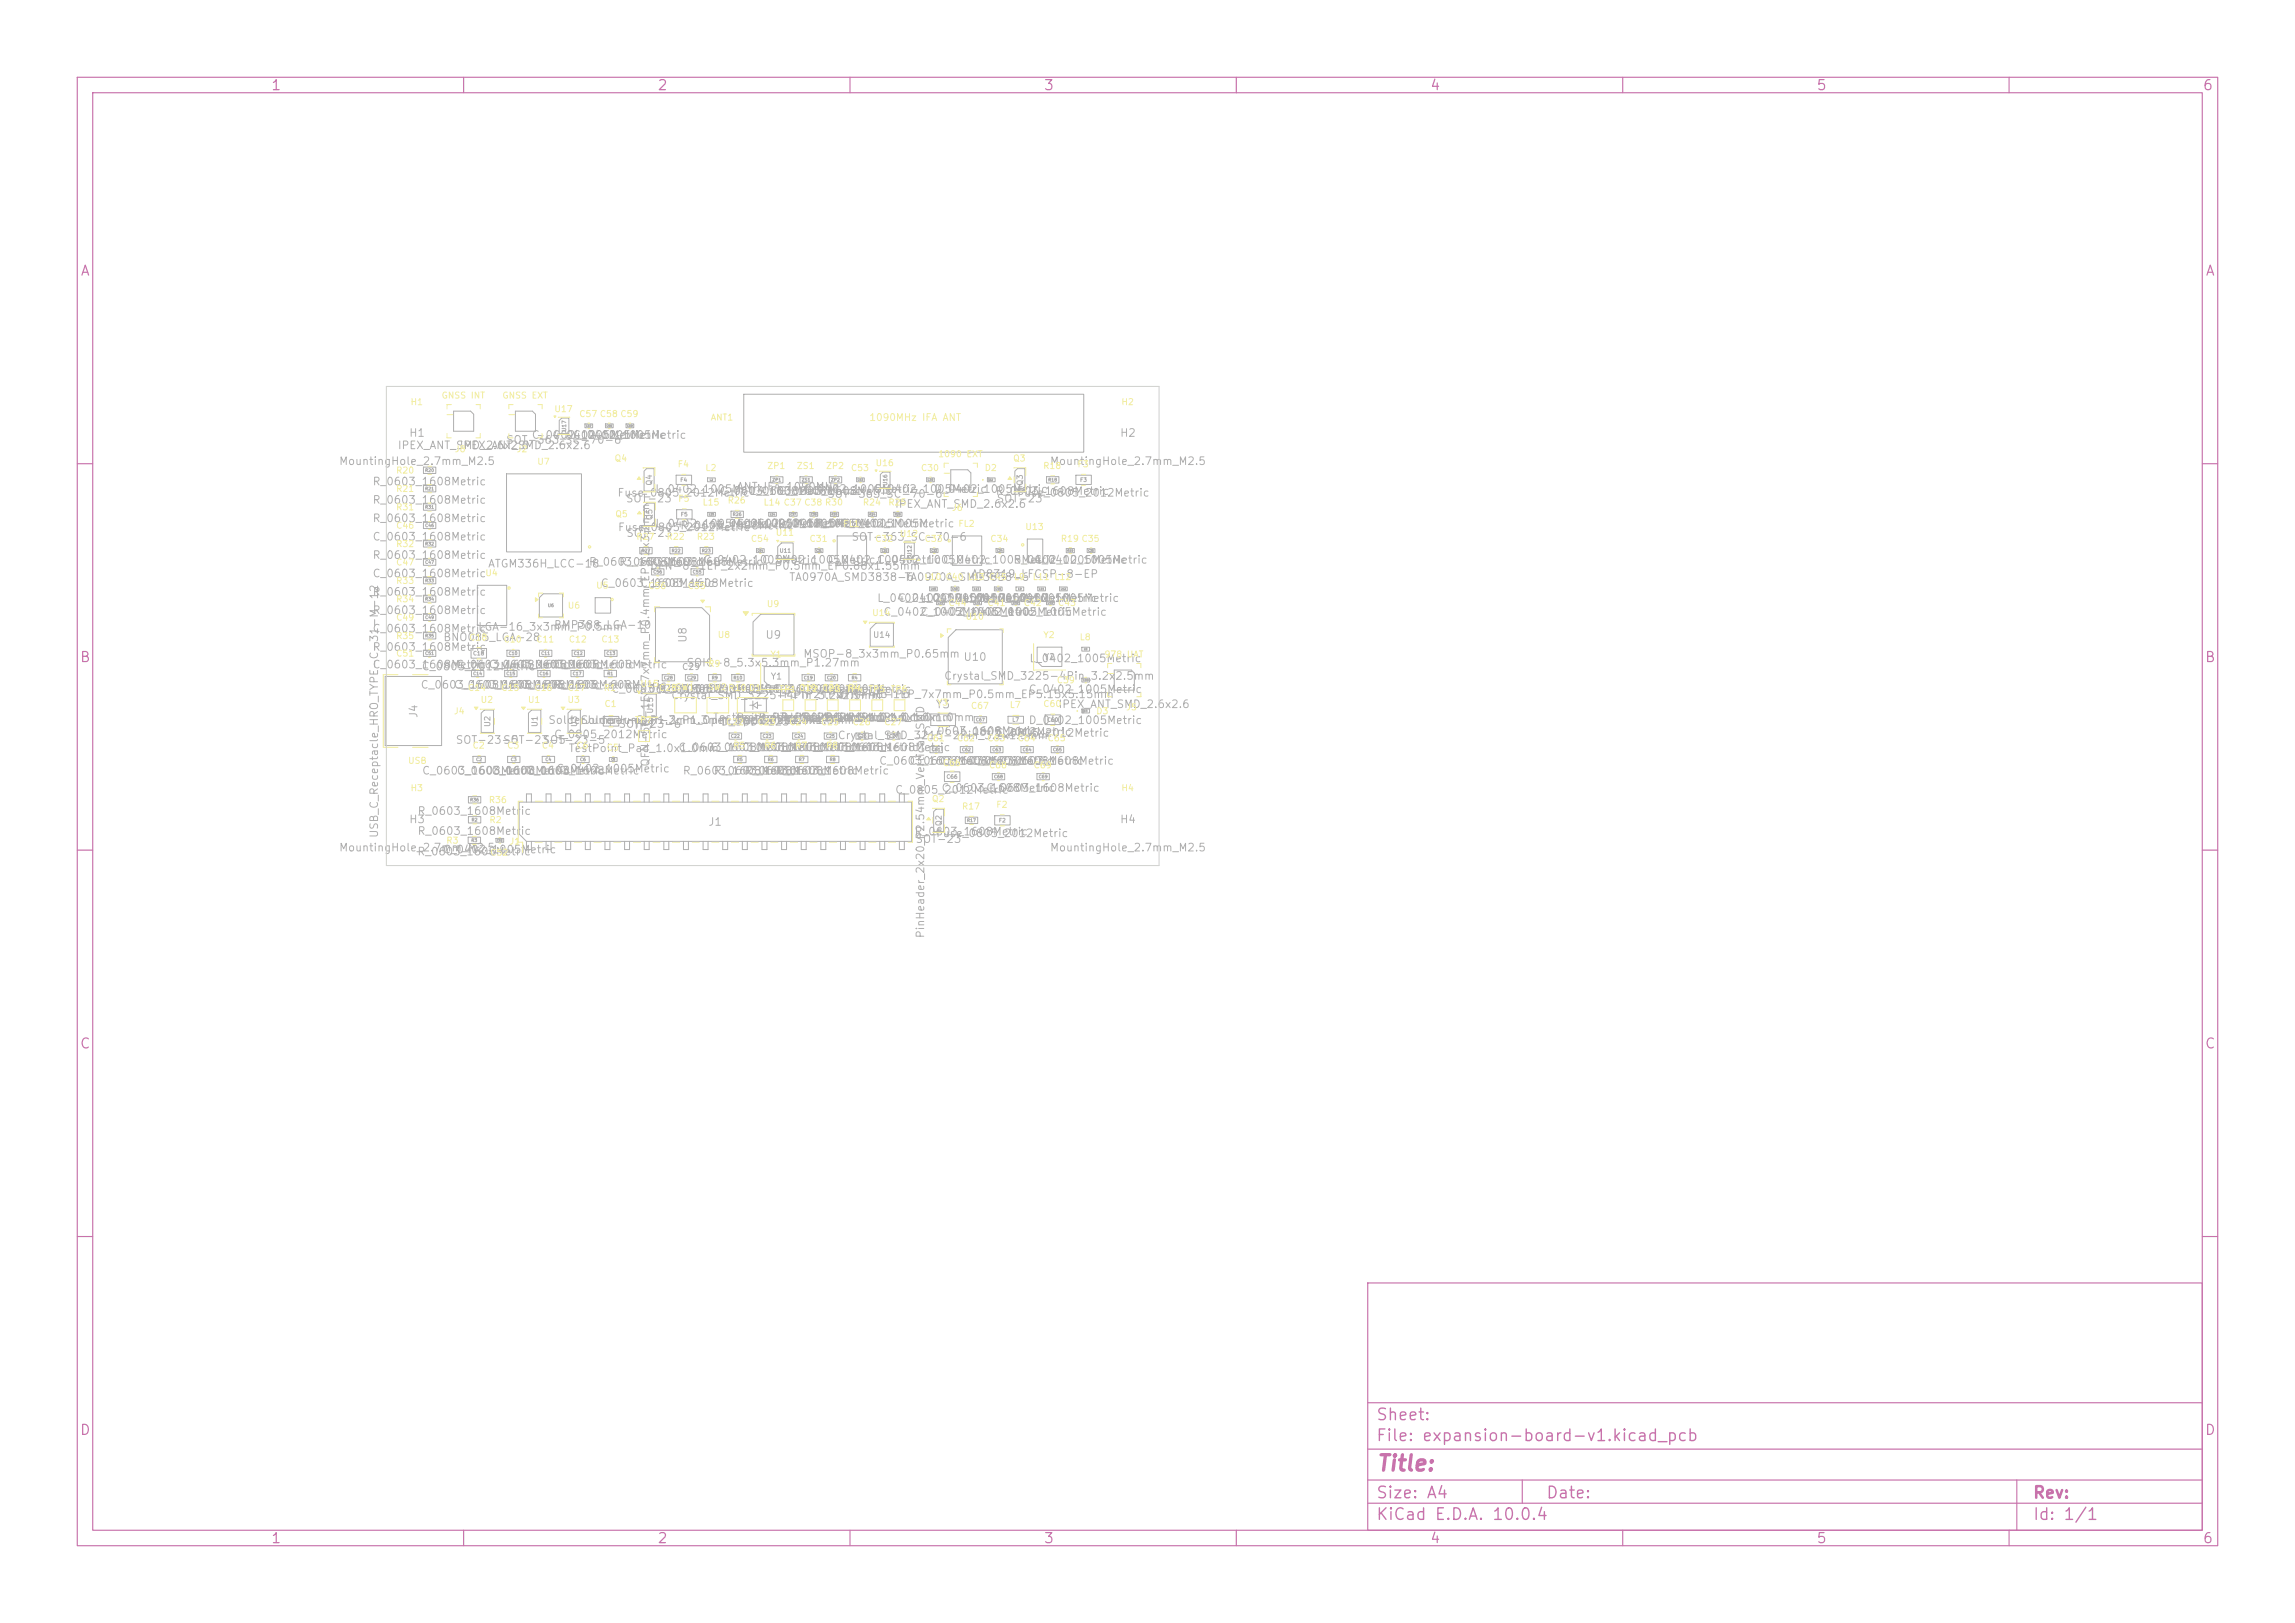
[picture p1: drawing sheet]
<svg xmlns="http://www.w3.org/2000/svg" width="297mm" height="210mm" viewBox="0 0 297 210" stroke-linecap="round" stroke-linejoin="round" font-family="sans-serif">
<defs><g id="words">
<text font-size="2" fill="#c872ab" x="178" y="190.8">Title:</text>
<g font-size="1.5" fill="#c872ab">
<text x="178" y="184.2">Sheet:</text>
<text x="178" y="186.9">File: expansion-board-v1.kicad_pcb</text>
<text x="178" y="197.1">KiCad E.D.A. 10.0.4</text>
<text x="178" y="194.3">Size: A4</text>
<text x="200" y="194.3">Date:</text>
<text x="263" y="194.3">Rev:</text>
<text x="263" y="197.1">Id: 1/1</text>
</g>
<g font-size="1.3" fill="#c872ab">
<text x="35" y="12">1</text>
<text x="85" y="12">2</text>
<text x="135" y="12">3</text>
<text x="185" y="12">4</text>
<text x="235" y="12">5</text>
<text x="285" y="12">6</text>
<text x="10.3" y="36">A</text>
<text x="285.4" y="36">A</text>
<text x="10.3" y="86">B</text>
<text x="285.3" y="86">B</text>
<text x="10.3" y="136">C</text>
<text x="285.3" y="136">C</text>
<text x="10.3" y="186">D</text>
<text x="285.3" y="186">D</text>
<text x="35" y="200">1</text>
<text x="85" y="200">2</text>
<text x="135" y="200">3</text>
<text x="185" y="200">4</text>
<text x="235" y="200">5</text>
<text x="285" y="200">6</text>
</g>
<g font-size="1" fill="#afafaf">
<text x="51.4" y="58.4">IPEX_ANT_SMD_2.6x2.6</text>
<text x="52.9" y="56.8">H1</text>
<text x="59.4" y="58.4">IPEX_ANT_SMD_2.6x2.6</text>
<text x="65.4" y="57.7">SOT-363_SC-70-6</text>
<text x="68.7" y="57">C_0402_1005Metric</text>
<text x="71.4" y="57">C_0402_1005Metric</text>
<text x="74.1" y="57">C_0402_1005Metric</text>
<text x="144.9" y="56.8">H2</text>
<text x="43.8" y="60.4">MountingHole_2.7mm_M2.5</text>
<text x="48.1" y="65.4">R_0603_1608Metric</text>
<text x="48.1" y="63">R_0603_1608Metric</text>
<text x="79.8" y="64.5">Fuse_0805_2012MetricL_0603_1608Metric</text>
<text x="80.9" y="65.3">SOT-23</text>
<text x="84.7" y="64">L_0402_1005Metric</text>
<text x="93.1" y="64.3">C_0603_1608Metric</text>
<text x="95.3" y="63.7">ANT_IFA_1090MHz</text>
<text x="100.7" y="64.3">C_0603_1608Metric</text>
<text x="103.9" y="64">C_0402_1005Metric</text>
<text x="107" y="64.7">SOT-363_SC-70-6</text>
<text x="113" y="64">C_0402_1005Metric</text>
<text x="115.7" y="66">IPEX_ANT_SMD_2.6x2.6</text>
<text x="120.8" y="64">D_0402_1005Metric</text>
<text x="128.8" y="64.3">R_0603_1608Metric</text>
<text x="128.9" y="65.3">SOT-23</text>
<text x="131.6" y="64.5">Fuse_0805_2012Metric</text>
<text x="135.8" y="60.4">MountingHole_2.7mm_M2.5</text>
<text x="48.1" y="70.2">C_0603_1608Metric</text>
<text x="48.1" y="67.8">R_0603_1608Metric</text>
<text x="79.9" y="69">Fuse_0805_2012Metric</text>
<text x="81" y="69.7">SOT-23</text>
<text x="84.7" y="68.5">L_0402_1005Metric</text>
<text x="87.9" y="68.7">R_0603_1608Metric</text>
<text x="92.6" y="68.5">L_0402_1005Metric</text>
<text x="95.2" y="68.5">C_0402_1005Metric</text>
<text x="97.9" y="68.5">C_0402_1005Metric</text>
<text x="100.5" y="68.5">R_0402_1005Metric</text>
<text x="105.4" y="68.5">R_0402_1005Metric</text>
<text x="108.7" y="68.5">R_0402_1005Metric</text>
<text x="110.1" y="70.2">SOT-363_SC-70-6</text>
<text x="48.1" y="72.6">R_0603_1608Metric</text>
<text x="48.1" y="77.3">R_0603_1608Metric</text>
<text x="48.1" y="74.9">C_0603_1608Metric</text>
<text x="63.1" y="73.7">ATGM336H_LCC-18</text>
<text x="76.1" y="73.4">R_0603_1608Metric</text>
<text x="77.7" y="76.2">C_0603_1608Metric</text>
<text x="80" y="73.4">R_0603_1608Metric</text>
<text x="82.8" y="76.2">C_0603_1608Metric</text>
<text x="84" y="73.4">R_0603_1608Metric</text>
<text x="84" y="74">DFN-8-1EP_2x2mm_P0.5mm_EP0.86x1.55mm</text>
<text x="90.9" y="73.2">C_0402_1005Metric</text>
<text x="98.5" y="73.2">C_0402_1005MetricC_0402_1005Metric</text>
<text x="102" y="75.4">TA0970A_SMD3838-6</text>
<text x="107" y="73.2">C_0402_1005MetricC_0402_1005Metric</text>
<text x="116.9" y="75.4">TA0970A_SMD3838-6</text>
<text x="125.6" y="75">AD8319_LFCSP-8-EP</text>
<text x="131.1" y="73.2">R_0402_1005Metric</text>
<text x="133.7" y="73.2">C_0402_1005Metric</text>
<text x="48.1" y="79.7">R_0603_1608Metric</text>
<text x="48.1" y="82.1">C_0603_1608Metric</text>
<text x="57.3" y="83.2">BNO085_LGA-28</text>
<text x="61.8" y="81.9">LGA-16_3x3mm_P0.5mm</text>
<text x="71.6" y="81.6">BMP388_LGA-10</text>
<text x="89.1" y="83.3" transform="rotate(-90 89.1 83.3)">U8</text>
<text x="99" y="82.9">U9</text>
<text x="113.4" y="78.1">L_0402_1005Metric</text>
<text x="114.2" y="79.9">C_0402_1005Metric</text>
<text x="116.1" y="78.1">C_0402_1005Metric</text>
<text x="119" y="78.1">L_0402_1005Metric</text>
<text x="119.1" y="79.9">C_0402_1005Metric</text>
<text x="121.7" y="78.1">C_0402_1005Metric</text>
<text x="124" y="79.9">C_0402_1005Metric</text>
<text x="124.6" y="78.1">L_0402_1005Metric</text>
<text x="127.4" y="78.1">L_0402_1005Metric</text>
<text x="128.5" y="79.9">C_0402_1005Metric</text>
<text x="130.3" y="78.1">L_0402_1005Metric</text>
<text x="48.1" y="86.7">C_0603_1608Metric C_0603_1608Metric</text>
<text x="48.1" y="84.5">R_0603_1608Metric</text>
<text x="54.4" y="89.4">C_0603_1608Metric</text>
<text x="54.5" y="87">C_0805_2012Metric</text>
<text x="58.6" y="89.4">C_0603_1608Metric</text>
<text x="58.9" y="86.7">C_0603_1608Metric</text>
<text x="62.9" y="89.4">C_0603_1608Metric</text>
<text x="67.2" y="89.4">C_0603_1608Metric</text>
<text x="67.4" y="86.7">C_0603_1608Metric</text>
<text x="71.5" y="89.4">R_0603_1608Metric</text>
<text x="71.6" y="86.7">C_0603_1608Metric</text>
<text x="79" y="89.9">C_0603_1608Metric</text>
<text x="82" y="89.9">C_0603_1608MetricD1</text>
<text x="85" y="89.9">R_0603_1608Metric C_0603_1608Metric</text>
<text x="88" y="89.9">R_0603_1608Metric R_0603_1608Metric</text>
<text x="88.8" y="86.5">SOIC-8_5.3x5.3mm_P1.27mm</text>
<text x="97.1" y="89.9">C_0603_1608Metric</text>
<text x="103.9" y="85.3">MSOP-8_3x3mm_P0.65mm</text>
<text x="122.1" y="88.2">Crystal_SMD_3225-4Pin_3.2x2.5mm</text>
<text x="124.6" y="85.8">U10</text>
<text x="133" y="89.9">C_0402_1005Metric</text>
<text x="133.1" y="85.9">L_0402_1005Metric</text>
<text x="54.3" y="93" transform="rotate(-90 54.3 93)">J4</text>
<text x="70.9" y="93.9">SolderJumper-2_P1.3mm_Open_Pad1.0x1.5mm</text>
<text x="71.6" y="95.8">C_0805_2012Metric</text>
<text x="75.1" y="93.9">SolderJumper-2_P1.3mm_Open_Pad1.0x1.5mm</text>
<text x="80" y="94.4">SOT-23-6</text>
<text x="81.9" y="94.6">TP7</text>
<text x="86.8" y="90.7">Crystal_SMD_3225-4Pin_3.2x2.5mm</text>
<text x="92.2" y="93.6">TestPoint_Pad_1.0x1.0mm</text>
<text x="93.2" y="94.1">D_SOD-123</text>
<text x="95.1" y="93.6">TestPoint_Pad_1.0x1.0mm</text>
<text x="97.9" y="93.6">TestPoint_Pad_1.0x1.0mm</text>
<text x="100.5" y="90.6">TP1TP2TP3TP4TP5TP6</text>
<text x="100.8" y="93.6">TestPoint_Pad_1.0x1.0mm</text>
<text x="103.7" y="93.6">TestPoint_Pad_1.0x1.0mm</text>
<text x="106.6" y="93.6">TestPoint_Pad_1.0x1.0mm</text>
<text x="108.1" y="90.6">QFN-48-1EP_7x7mm_P0.5mm_EP5.15x5.15mm</text>
<text x="108.3" y="95.9">Crystal_SMD_3215-2Pin_3.2x1.5mm</text>
<text x="119.4" y="95.3">C_0603_1608Metric</text>
<text x="121" y="91.9">Y3</text>
<text x="124.1" y="95.4">L_0805_2012Metric</text>
<text x="128.8" y="95.6">C_0805_2012Metric</text>
<text x="133" y="93.9">D_0402_1005Metric</text>
<text x="136.9" y="91.9">IPEX_ANT_SMD_2.6x2.6</text>
<text x="54.5" y="100.5">C_0603_1608Metric</text>
<text x="58.9" y="96.5">SOT-23-5</text>
<text x="59" y="100.5">C_0603_1608Metric</text>
<text x="63.5" y="100.5">C_0603_1608Metric</text>
<text x="65" y="96.5">SOT-23-5</text>
<text x="68" y="100.5">C_0603_1608Metric</text>
<text x="70.1" y="96.5">SOT-23-5</text>
<text x="71.9" y="100.2">C_0402_1005Metric</text>
<text x="73.5" y="97.6">TestPoint_Pad_1.0x1.0mm</text>
<text x="84.3" y="99.3" transform="rotate(-90 84.3 99.3)">QFN-56-1EP_7x7mm_P0.4mm_EP3.2x3.2mm</text>
<text x="87.7" y="97.4">C_0603_1608Metric</text>
<text x="88.3" y="100.5">R_0603_1608Metric</text>
<text x="91.8" y="97.4">C_0603_1608Metric</text>
<text x="92.3" y="100.5">R_0603_1608Metric</text>
<text x="95.9" y="97.4">C_0603_1608Metric</text>
<text x="96.3" y="100.5">R_0603_1608Metric</text>
<text x="100.3" y="100.5">R_0603_1608Metric</text>
<text x="104.1" y="97.4">C_0603_1608Metric</text>
<text x="108.2" y="97.4">C_0603_1608Metric</text>
<text x="117.6" y="99.2">C_0603_1608Metric</text>
<text x="121.5" y="99.2">C_0603_1608Metric</text>
<text x="129.4" y="99.2">C_0603_1608Metric</text>
<text x="52.9" y="106.8">H3</text>
<text x="54" y="105.7">R_0603_1608Metric</text>
<text x="91.6" y="107.1">J1</text>
<text x="115.8" y="102.9">C_0805_2012Metric</text>
<text x="121.8" y="102.7">C_0603_1608Metric</text>
<text x="127.5" y="102.7">C_0603_1608Metric</text>
<text x="144.9" y="106.8">H4</text>
<text x="43.8" y="110.4">MountingHole_2.7mm_M2.5</text>
<text x="49.2" y="108.5" transform="rotate(-90 49.2 108.5)">USB_C_Receptacle_HRO_TYPE-C-31-M-12</text>
<text x="53.9" y="110.9">R_0603_1608Metric</text>
<text x="54" y="108.3">R_0603_1608Metric</text>
<text x="57.2" y="110.7">C_0402_1005Metric</text>
<text x="118.3" y="108.3">R_0603_1608Metric</text>
<text x="118.4" y="109.3">SOT-23</text>
<text x="121.1" y="108.6">Fuse_0805_2012Metric</text>
<text x="135.8" y="110.4">MountingHole_2.7mm_M2.5</text>
<text x="119.9" y="121.5" transform="rotate(-90 119.9 121.5)">PinHeader_2x20_P2.54mm_Vertical_SMD</text>
</g>
<text font-size=".9" fill="#f2eda1" x="112.4" y="54.7">1090MHz IFA ANT</text>
<g font-size=".8" fill="#f2eda1">
<text x="53.1" y="52.6">H1</text>
<text x="57.1" y="51.8">GNSS INT</text>
<text x="64.9" y="51.8">GNSS EXT</text>
<text x="71.7" y="53.5">U17</text>
<text x="145.1" y="52.6">H2</text>
<text x="58.8" y="58.7">J8</text>
<text x="66.8" y="58.7">J2</text>
<text x="74.9" y="54.2">C57 C58 C59</text>
<text x="79.5" y="59.9">Q4</text>
<text x="91.9" y="54.6">ANT1</text>
<text x="121.3" y="59.4">1090 EXT</text>
<text x="131" y="59.9">Q3</text>
<text x="51.2" y="63.8">R21</text>
<text x="51.2" y="61.5">R20</text>
<text x="69.5" y="60.3">U7</text>
<text x="87.6" y="60.7">F4</text>
<text x="87.7" y="65.1">F5</text>
<text x="90.9" y="65.6">L15</text>
<text x="91.2" y="61.1">L2</text>
<text x="94.1" y="65.3">R26</text>
<text x="98.7" y="65.6">L14 C37 C38 R30</text>
<text x="99.2" y="60.9">ZP1</text>
<text x="103" y="60.9">ZS1</text>
<text x="106.8" y="60.9">ZP2</text>
<text x="110" y="61.1">C53</text>
<text x="111.6" y="65.6">R24</text>
<text x="113.2" y="60.5">U16</text>
<text x="114.9" y="65.6">R25</text>
<text x="119.1" y="61.1">C30</text>
<text x="127.4" y="61.1">D2</text>
<text x="134.9" y="60.9">R18</text>
<text x="139.4" y="60.7">F3</text>
<text x="51.2" y="68.6">C46</text>
<text x="51.2" y="66.2">R31</text>
<text x="51.2" y="71">R32</text>
<text x="79.6" y="67.1">Q5</text>
<text x="82.3" y="70">R27</text>
<text x="86.2" y="70">R22</text>
<text x="90.1" y="70">R23</text>
<text x="97.1" y="70.3">C54</text>
<text x="100.3" y="69.5">U11</text>
<text x="104.7" y="70.3">C31</text>
<text x="109.1" y="68.4">FL1</text>
<text x="113.2" y="70.3">C32</text>
<text x="116.4" y="69.7">U12</text>
<text x="119.6" y="70.3">C33</text>
<text x="123.1" y="66.3">J6</text>
<text x="124" y="68.4">FL2</text>
<text x="128.1" y="70.3">C34</text>
<text x="132.6" y="68.8">U13</text>
<text x="137.2" y="70.3">R19 C35</text>
<text x="51.2" y="75.7">R33</text>
<text x="51.2" y="73.4">C47</text>
<text x="62.7" y="74.7">U4</text>
<text x="77.1" y="76.4">U5</text>
<text x="83.8" y="76.4">C56</text>
<text x="88.9" y="76.4">C55</text>
<text x="119.6" y="75.2">L10 C40 L13 C45</text>
<text x="131.1" y="75.2">L9</text>
<text x="133.6" y="75.2">L11 L12</text>
<text x="51.2" y="78.1">R34</text>
<text x="51.2" y="80.5">C49</text>
<text x="51.2" y="82.9">R35</text>
<text x="60.7" y="83.1">C18</text>
<text x="65.1" y="83.3">C10</text>
<text x="69.3" y="83.3">C11</text>
<text x="73.4" y="78.9">U6</text>
<text x="73.5" y="83.3">C12</text>
<text x="77.8" y="83.3">C13</text>
<text x="92.8" y="82.7">U8</text>
<text x="99.2" y="78.7">U9</text>
<text x="112.8" y="79.9">U14</text>
<text x="122.7" y="78.6">C44</text>
<text x="124.9" y="80.4">U10</text>
<text x="127.7" y="78.6">C41</text>
<text x="132.4" y="78.6">C42</text>
<text x="134.9" y="82.8">Y2</text>
<text x="136.8" y="78.6">C43</text>
<text x="139.7" y="83">L8</text>
<text x="51.2" y="85.1">C51</text>
<text x="60.5" y="89.6">C14</text>
<text x="64.8" y="89.6">C15</text>
<text x="69.1" y="89.6">C16</text>
<text x="73.4" y="89.6">C17</text>
<text x="78.1" y="89.6">R1</text>
<text x="82.8" y="89.1">U15</text>
<text x="85.2" y="89.6">C28SW1</text>
<text x="91.5" y="89.5">SW2R10 D1</text>
<text x="91.6" y="86.5">R9</text>
<text x="99.6" y="85.3">Y1</text>
<text x="100.8" y="89.8">TP1 C19</text>
<text x="103.7" y="89.8">TP2 C20</text>
<text x="106.5" y="89.8">TP3</text>
<text x="109.4" y="89.8">TP4</text>
<text x="109.7" y="89.6">R4</text>
<text x="112.3" y="89.8">TP5</text>
<text x="115.2" y="89.8">TP6</text>
<text x="136.7" y="88.6">C39</text>
<text x="142.9" y="85.3">978 UAT</text>
<text x="58.7" y="92.6">J4</text>
<text x="62.1" y="91.1">U2</text>
<text x="68.2" y="91.1">U1</text>
<text x="73.4" y="91.1">U3</text>
<text x="78.2" y="91.7">C1</text>
<text x="82.1" y="93.8">TP7</text>
<text x="93.9" y="94">C22</text>
<text x="98" y="94">C23</text>
<text x="102.1" y="94">C24</text>
<text x="106.2" y="94">C25</text>
<text x="110.3" y="94">C26</text>
<text x="114.4" y="94">C27</text>
<text x="121.2" y="91.5">Y3</text>
<text x="125.6" y="91.9">C67</text>
<text x="130.6" y="91.8">L7</text>
<text x="134.9" y="91.7">C60</text>
<text x="141.8" y="92.6">D3</text>
<text x="145.7" y="92.1">J5</text>
<text x="52.7" y="99">USB</text>
<text x="61.1" y="97.1">C2</text>
<text x="65.6" y="97.1">C3</text>
<text x="70" y="97.1">C4</text>
<text x="74.5" y="97.1">C6</text>
<text x="78.4" y="97.3">C5</text>
<text x="94.8" y="97.1">R5</text>
<text x="98.8" y="97.1">R6</text>
<text x="102.8" y="97.1">R7</text>
<text x="106.8" y="97.1">R8</text>
<text x="119.9" y="96.1">C61</text>
<text x="121.9" y="99.3">C66</text>
<text x="123.8" y="96.1">C62</text>
<text x="127.7" y="96.1">C63</text>
<text x="127.9" y="99.6">C68</text>
<text x="131.6" y="96.1">C64</text>
<text x="133.7" y="99.6">C69</text>
<text x="135.5" y="96.1">C65</text>
<text x="53.1" y="102.6">H3</text>
<text x="63.2" y="104.1">R36</text>
<text x="63.3" y="106.7">R2</text>
<text x="120.5" y="104">Q2</text>
<text x="124.4" y="104.9">R17</text>
<text x="128.9" y="104.7">F2</text>
<text x="145.1" y="102.6">H4</text>
<text x="57.7" y="109.4">R3</text>
<text x="63.4" y="110.9">C52</text>
<text x="65.9" y="109.5">J1</text>
</g>
<g font-size=".8" fill="#afafaf">
<text x="112.9" y="82.7">U14</text>
<text x="88.2" y="86.9">C29</text>
<text x="99.7" y="88.1">Y1</text>
<text x="135" y="85.6">Y2</text>
</g>
<g font-size=".7" fill="#afafaf">
<text x="84.6" y="62.9" transform="rotate(-90 84.6 62.9)">Q4</text>
<text x="132.5" y="62.9" transform="rotate(-90 132.5 62.9)">Q3</text>
<text x="84.6" y="67.4" transform="rotate(-90 84.6 67.4)">Q5</text>
<text x="63.6" y="94.1" transform="rotate(-90 63.6 94.1)">U2</text>
<text x="69.7" y="94.1" transform="rotate(-90 69.7 94.1)">U1</text>
<text x="74.9" y="94.1" transform="rotate(-90 74.9 94.1)">U3</text>
<text x="84.7" y="92.4" transform="rotate(-90 84.7 92.4)">U15</text>
<text x="122" y="107" transform="rotate(-90 122 107)">Q2</text>
</g>
<g font-size=".5" fill="#afafaf">
<text x="73.4" y="55.9" transform="rotate(-90 73.4 55.9)">U17</text>
<text x="88" y="62.5">F4</text>
<text x="114.9" y="62.9" transform="rotate(-90 114.9 62.9)">U16</text>
<text x="139.7" y="62.5">F3</text>
<text x="88" y="66.9">F5</text>
<text x="100.8" y="71.6">U11</text>
<text x="118.1" y="72.1" transform="rotate(-90 118.1 72.1)">U12</text>
<text x="61.2" y="84.9">C18</text>
<text x="78.5" y="93.7">C1</text>
<text x="130.9" y="93.5">L7</text>
<text x="135.5" y="93.5">C60</text>
<text x="122.4" y="100.9">C66</text>
<text x="129.2" y="106.5">F2</text>
</g>
<g font-size=".4" fill="#afafaf">
<text x="55" y="63.5">R21</text>
<text x="55" y="65.9">R31</text>
<text x="55" y="61.2">R20</text>
<text x="99.9" y="62.4">ZP1</text>
<text x="103.7" y="62.4">ZS1</text>
<text x="107.5" y="62.4">ZP2</text>
<text x="135.6" y="62.4">R18</text>
<text x="55" y="68.3">C46</text>
<text x="55" y="70.7">R32</text>
<text x="83" y="71.6">R27</text>
<text x="86.9" y="71.6">R22</text>
<text x="90.8" y="71.6">R23</text>
<text x="94.8" y="66.9">R26</text>
<text x="55" y="77.8">R34</text>
<text x="55" y="75.4">R33</text>
<text x="55" y="73.1">C47</text>
<text x="84.5" y="74.3">C56</text>
<text x="89.6" y="74.3">C55</text>
<text x="55" y="80.2">C49</text>
<text x="55" y="82.6">R35</text>
<text x="70.8" y="78.6">U6</text>
<text x="55" y="84.8">C51</text>
<text x="61.2" y="87.5">C14</text>
<text x="65.5" y="87.5">C15</text>
<text x="65.8" y="84.8">C10</text>
<text x="69.8" y="87.5">C16</text>
<text x="70" y="84.8">C11</text>
<text x="74.1" y="87.5">C17</text>
<text x="74.2" y="84.8">C12</text>
<text x="78.4" y="84.8">C13</text>
<text x="78.5" y="87.5">R1</text>
<text x="85.9" y="88">C28</text>
<text x="88.9" y="88">C29</text>
<text x="92.1" y="88">R9</text>
<text x="94.9" y="88">R10</text>
<text x="104" y="88">C19</text>
<text x="107" y="88">C20</text>
<text x="110.2" y="88">R4</text>
<text x="94.5" y="95.6">C22</text>
<text x="98.6" y="95.6">C23</text>
<text x="102.7" y="95.6">C24</text>
<text x="106.8" y="95.6">C25</text>
<text x="110.9" y="95.6">C26</text>
<text x="115" y="95.6">C27</text>
<text x="126.2" y="93.4">C67</text>
<text x="61.6" y="98.6">C2</text>
<text x="66" y="98.6">C3</text>
<text x="70.5" y="98.6">C4</text>
<text x="75" y="98.6">C6</text>
<text x="95.3" y="98.6">R5</text>
<text x="99.3" y="98.6">R6</text>
<text x="103.3" y="98.6">R7</text>
<text x="107.3" y="98.6">R8</text>
<text x="120.5" y="97.3">C61</text>
<text x="124.4" y="97.3">C62</text>
<text x="128.4" y="97.3">C63</text>
<text x="128.6" y="100.8">C68</text>
<text x="132.3" y="97.3">C64</text>
<text x="134.4" y="100.8">C69</text>
<text x="136.2" y="97.3">C65</text>
<text x="60.8" y="103.8">R36</text>
<text x="61" y="106.4">R2</text>
<text x="125.1" y="106.5">R17</text>
<text x="60.9" y="109">R3</text>
</g>
<g font-size=".3" fill="#afafaf">
<text x="75.8" y="55.3">C57</text>
<text x="78.5" y="55.3">C58</text>
<text x="81.1" y="55.3">C59</text>
<text x="91.8" y="62.3">L2</text>
<text x="111" y="62.3">C53</text>
<text x="120" y="62.3">C30</text>
<text x="128" y="62.3">D2</text>
<text x="91.7" y="66.7">L15</text>
<text x="98" y="71.4">C54</text>
<text x="99.6" y="66.7">L14</text>
<text x="102.3" y="66.7">C37</text>
<text x="104.9" y="66.7">C38</text>
<text x="105.6" y="71.4">C31</text>
<text x="107.6" y="66.8">R30</text>
<text x="112.5" y="66.7">R24</text>
<text x="114.1" y="71.4">C32</text>
<text x="115.8" y="66.7">R25</text>
<text x="120.5" y="71.4">C33</text>
<text x="129" y="71.4">C34</text>
<text x="138.1" y="71.4">R19</text>
<text x="140.8" y="71.4">C35</text>
<text x="120.4" y="76.4">L10</text>
<text x="123.2" y="76.4">C40</text>
<text x="126" y="76.4">L13</text>
<text x="128.8" y="76.4">C45</text>
<text x="131.7" y="76.4">L9</text>
<text x="134.4" y="76.4">L11</text>
<text x="137.2" y="76.4">L12</text>
<text x="121.3" y="78.2">C44</text>
<text x="126.1" y="78.2">C41</text>
<text x="131" y="78.2">C42</text>
<text x="135.5" y="78.2">C43</text>
<text x="140.1" y="88.2">C39</text>
<text x="140.2" y="84.2">L8</text>
<text x="140.2" y="92.2">D3</text>
<text x="79.1" y="98.5">C5</text>
<text x="64.3" y="108.9">C52</text>
</g>
</g></defs>
<g fill="none" stroke="#c872ab" stroke-width=".15">
<path d="M10 10h277v190h-277zM12 12h273v186h-273zM60 10v2M110 10v2M160 10v2M210 10v2M260 10v2M10 60h2M285 60h2M10 110h2M285 110h2M10 160h2"/>
<path d="M177 166h108v32h-108zM285 160h2M60 198v2M110 198v2M160 198v2M177 194.5h108M177 191.5h108M177 187.5h108M177 181.5h108M197 191.5v3M210 198v2M260 198v2"/>
<path d="M261 191.5v6.5"/>
</g>
<g fill="none" stroke="#afafaf" stroke-width=".13">
<path d="M58.7 53.2h2.2l.4 .4v2.2h-2.6zM66.7 53.2h2.2l.4 .4v2.2h-2.6zM72.4 54.4l.3-.3h.9v2h-1.2zM75.7 54.9h1v.4h-1zM78.4 54.9h1v.4h-1zM81 54.9h1v.4h-1zM96.2 51h44v7.5h-44zM54.8 62.8h1.6v.8h-1.6zM54.8 67.6h1.6v.8h-1.6zM54.8 65.2h1.6v.8h-1.6zM54.8 70h1.6v.8h-1.6zM54.8 77.1h1.6v.8h-1.6z"/>
<path d="M54.8 74.7h1.6v.8h-1.6zM54.8 72.4h1.6v.7h-1.6zM54.8 79.5h1.6v.8h-1.6zM54.8 60.4h1.6v.9h-1.6zM61.8 75.7h3.8v5.2h-3.8zM65.6 61.3h9.7v10.1h-9.7zM69.8 77.3l.5-.5h2.5v3h-3zM77 77.3h2v2h-2zM82.8 70.8h1.6v.9h-1.6zM83.7 60.6h1v2.9h-1.3v-2.5zM83.7 65.1h1v2.9h-1.3v-2.6zM84.3 73.6h1.6v.8h-1.6z"/>
<path d="M84.8 78.6h6l1 1v6h-7zM86.7 70.8h1.6v.9h-1.6zM87.5 61.5h2v1.2h-2zM87.6 66h2v1.2h-2zM89.4 73.6h1.6v.8h-1.6zM90.6 70.8h1.6v.9h-1.6zM91.6 61.8h1v.5h-1zM91.6 66.3h1v.5h-1zM94.6 66.1h1.6v.9h-1.6zM97.9 71h1v.5h-1zM98.5 79.5h4.3v5.3h-5.3v-4.3zM99.5 66.3h1v.5h-1z"/>
<path d="M99.7 61.7h1.6v.8h-1.6zM100.6 70.7l.5-.4h1.5v2h-2zM102.2 66.3h1v.5h-1zM103.5 61.7h1.6v.8h-1.6zM104.8 66.3h1v.5h-1zM105.5 71h1v.5h-1zM107.3 61.7h1.6v.8h-1.6zM107.5 66.3h1v.5h-1zM108.3 69.3h3.8v3.8h-3.8zM110.9 61.8h1v.5h-1zM112.4 66.3h1v.5h-1zM113.9 61.4l.3-.3h1v2h-1.3z"/>
<path d="M114 71h1v.5h-1zM115.7 66.3h1v.5h-1zM117.1 70.3h1.2v1.6l-.3 .4h-.9zM119.9 61.8h1v.5h-1zM120.3 76h1v.5h-1zM120.4 71h1v.5h-1zM121.2 77.7h1v.5h-1zM123 60.8h2.2l.4 .4v2.2h-2.6zM123.1 76h1v.5h-1zM123.2 69.3h3.8v3.8h-3.8zM125.9 76h1v.5h-1zM126 77.7h1v.5h-1z"/>
<path d="M127.8 61.8h1v.5h-1zM127.9 61.8v.5M128 61.8v.5M128.7 76h1v.5h-1zM128.9 71h1v.5h-1zM130.9 77.7h1v.5h-1zM131.5 76h1v.5h-1zM131.7 60.6h.9v2.9h-1.3v-2.5zM132.9 69.7h2v3h-2zM134.3 76h1v.5h-1zM135.4 77.7h1v.5h-1zM135.4 61.7h1.6v.8h-1.6z"/>
<path d="M137.1 76h1v.5h-1zM138 71h1v.5h-1zM139.2 61.5h2v1.2h-2zM140.7 71h1v.5h-1zM49.8 87.5h7.3v9h-7.3zM54.8 84.1h1.6v.8h-1.6zM54.8 81.9h1.6v.8h-1.6zM61 83.9h2v1.3h-2zM61 86.8h1.6v.8h-1.6zM61.2 97.9h1.6v.8h-1.6zM62.3 92.3l.4-.4h1.2v2.9h-1.6zM65.3 86.8h1.6v.8h-1.6z"/>
<path d="M65.6 84.1h1.6v.8h-1.6zM65.7 97.9h1.6v.8h-1.6zM68.4 92.3l.4-.4h1.2v2.9h-1.6zM69.6 86.8h1.6v.8h-1.6zM69.8 84.1h1.6v.8h-1.6zM70.2 97.9h1.6v.8h-1.6zM73.9 86.8h1.6v.8h-1.6zM73.9 91.9h1.2v2.9h-1.6v-2.5zM74 84.1h1.6v.8h-1.6zM74.7 97.9h1.6v.8h-1.6zM78.1 92.7h2v1.3h-2zM78.2 86.7h1.6v.9h-1.6z"/>
<path d="M78.3 84.1h1.6v.8h-1.6zM78.9 98h1v.5h-1zM83.7 89.8h1.2v2.9h-1.6v-2.5zM85.7 87.3h1.6v.8h-1.6zM88.7 87.3h1.6v.8h-1.6zM91.7 87.3h1.6v.8h-1.6zM94.4 94.8h1.6v.8h-1.6zM94.7 87.3h1.6v.8h-1.6zM94.9 97.9h1.6v.8h-1.6zM96.4 90.4h2.8v1.8h-2.8zM97 91.3h.4M97.4 90.7v1.1"/>
<path d="M97.4 91.3l.6-.4v.8zM98 91.3h.5M98.5 94.8h1.6v.8h-1.6zM98.9 86.3h3.2v2.4h-2.6l-.6-.6zM99 97.9h1.5v.8h-1.5zM102.6 94.8h1.6v.8h-1.6zM103 97.9h1.6v.8h-1.6zM103.8 87.3h1.6v.8h-1.6zM106.7 94.8h1.6v.8h-1.6zM106.8 87.3h1.6v.8h-1.6zM107 97.9h1.6v.8h-1.6zM109.8 87.3h1.6v.8h-1.6z"/>
<path d="M110.8 94.8h1.6v.8h-1.6zM113.4 80.6h2.2v3h-3v-2.2zM114.9 94.8h1.6v.8h-1.6zM120.4 96.6h1.5v.8h-1.5zM120.5 92.4h3.2v1.5h-3.2zM122.2 99.9h2v1.2h-2zM123.7 81.5h6v7h-7v-6zM124.3 96.6h1.6v.8h-1.6zM126.1 92.7h1.6v.8h-1.6zM128.2 96.6h1.6v.8h-1.6zM130.5 92.7h2v.9h-2zM132.1 96.6h1.6v.8h-1.6z"/>
<path d="M134.2 83.7h3.2v2.5h-2.6l-.6-.6zM135.2 92.5h2v1.3h-2zM136.1 96.6h1.5v.8h-1.5zM140 91.7h1v.6h-1zM140 87.7h1v.6h-1zM140 83.7h1v.6h-1zM140.1 91.8v.5M140.2 91.8v.5M144.2 86.7h2.2l.4 .4v2.2h-2.6zM60.6 108.3h1.6v.9h-1.6zM60.6 105.7h1.6v.8h-1.6zM60.6 103.1h1.6v.8h-1.6z"/>
<path d="M64.2 108.5h1v.5h-1zM67.2 103.8h50.8v5.1h-49.9l-.9-1zM68.1 103.8v-1.1h.7v1.1M68.1 108.9v1h.7v-1M70.7 103.8v-1.1h.6v1.1M70.7 108.9v1h.6v-1M73.2 103.8v-1.1h.6v1.1M73.2 108.9v1h.6v-1M75.7 103.8v-1.1h.7v1.1M75.7 108.9v1h.7v-1M78.3 103.8v-1.1h.6v1.1M78.3 108.9v1h.6v-1"/>
<path d="M80.8 103.8v-1.1h.7v1.1M80.8 108.9v1h.7v-1M83.4 103.8v-1.1h.6v1.1M83.4 108.9v1h.6v-1M85.9 103.8v-1.1h.7v1.1M85.9 108.9v1h.7v-1M88.5 103.8v-1.1h.6v1.1M88.5 108.9v1h.6v-1M91 103.8v-1.1h.6v1.1M91 108.9v1h.6v-1M93.5 103.8v-1.1h.7v1.1M93.5 108.9v1h.7v-1"/>
<path d="M96.1 103.8v-1.1h.6v1.1M96.1 108.9v1h.6v-1M98.6 103.8v-1.1h.7v1.1M98.6 108.9v1h.7v-1M101.2 103.8v-1.1h.6v1.1M101.2 108.9v1h.6v-1M103.7 103.8v-1.1h.6v1.1M103.7 108.9v1h.6v-1M106.2 103.8v-1.1h.7v1.1M106.2 108.9v1h.7v-1M108.8 103.8v-1.1h.6v1.1M108.8 108.9v1h.6v-1"/>
<path d="M111.3 103.8v-1.1h.7v1.1M111.3 108.9v1h.7v-1M113.9 103.8v-1.1h.6v1.1M113.9 108.9v1h.6v-1M116.4 103.8v-1.1h.6v1.1M116.4 108.9v1h.6v-1M120.8 105l.4-.3h.9v2.9h-1.3zM124.9 105.7h1.6v.9h-1.6zM128.4 100.1h1.6v.8h-1.6zM128.7 105.5h2v1.3h-2zM134.2 100.1h1.6v.8h-1.6z"/>
</g>
<g fill="none" stroke="#f2eda1" stroke-width=".13">
<path d="M71.7 53.8h.3l-.2 .2zM72.3 54h1.4M72.3 56.2h.1M72.3 56.2h1.4M73.7 56.2h.1M55.4 62.7h.4M55.4 63.8h.4M55.5 67.5h.2M55.5 68.5h.2M85 73.5h.3M85 74.5h.3M116 66.2h.4"/>
<path d="M116 66.9h.4M99.4 90.3h-4v2h4M104.5 87.2h.2M104.5 88.2h.2M110.4 87.2h.4M110.4 88.2h.4M115.7 90.6h1.4v1.4h-1.4zM121.4 92.3h1.3M121.4 94h1.3M128.9 96.5h.2M128.9 97.5h.2M131.1 92.6h.8"/>
<path d="M131.1 93.7h.8M61.2 105.6h.5M61.2 106.6h.5M67.6 103.7h-.5v5.3h.5v1.4M69.3 103.7h.9M69.3 109h.9M71.8 103.7h.9M71.8 109h.9M74.3 103.7h1M74.3 109h1M76.9 103.7h.9M76.9 109h.9"/>
<path d="M79.4 103.7h.9M79.4 109h.9M82 103.7h.9M82 109h.9M84.5 103.7h.9M84.5 109h.9M87 103.7h1M87 109h1M89.6 103.7h.9M89.6 109h.9M92.1 103.7h.9M92.1 109h.9"/>
<path d="M94.7 103.7h.9M94.7 109h.9M97.2 103.7h.9M97.2 109h.9M99.7 103.7h1M99.7 109h1M102.3 103.7h.9M102.3 109h.9M104.8 103.7h.9M104.8 109h.9M107.4 103.7h.9M107.4 109h.9"/>
<path d="M109.9 103.7h.9M109.9 109h.9M112.4 103.7h1M112.4 109h1M115 103.7h.9M115 109h.9M117.5 103.7h.6v5.3h-.6"/>
</g>
<path d="M71.7 53.8h.3l-.2 .2z" fill="#f2eda1"/>
<g fill="none" stroke="#f2eda1" stroke-width=".13">
<path d="M55.4 65.1h.4M55.4 66.1h.4M87.3 70.7h.4M87.3 71.8h.4M88.2 61.4h.6M88.2 62.8h.6M100.4 61.6h.3M100.4 62.6h.3M111.2 61.7h.3M111.2 62.4h.3M120.8 70.9h.2M120.8 71.6h.2"/>
<path d="M131.3 77.6h.3M131.3 78.4h.3M61.7 83.8h.5M61.7 85.3h.5M74.7 84h.3M74.7 85h.3M78.9 84h.3M78.9 85h.3M79.3 97.9h.2M79.3 98.6h.2M82.4 89.4h.5l-.2 .3zM83.2 89.7h1.8"/>
<path d="M83.2 92.8h1.8M91.5 90.3h2.8v2h-2.8zM95 94.7h.3M95 95.8h.3M104.2 90.6h1.4v1.4h-1.4zM107.1 90.6h1.4v1.4h-1.4zM126.7 92.6h.3M126.7 93.6h.3M132.8 96.5h.3M132.8 97.5h.3M136.7 96.5h.3M136.7 97.5h.3"/>
<path d="M140.4 87.6h.2M140.4 88.4h.2M61.2 103h.5M61.2 104h.5"/>
<circle cx="139.4" cy="92" r=".05"/>
</g>
<path d="M82.4 89.4h.5l-.2 .3z" fill="#f2eda1"/>
<g fill="none" stroke="#f2eda1" stroke-width=".13">
<path d="M65.8 56.1v.6h.6M65.8 53.7h.8M66.4 52.4h-.6v.5M69.6 52.4h.5v.5M70.1 56.1v.6h-.5M81.4 54.7h.2M81.4 55.5h.2M69.3 77.3l.3 .3-.3 .2zM69.7 79.4v.5h.5M70.2 76.7h-.5v.5M72.4 76.7h.5v.5M72.9 79.4v.5h-.5"/>
<path d="M83.4 70.7h.4M83.4 71.8h.4M90.1 73.5h.3M90.1 74.5h.3M107.8 66.2h.3M107.8 66.9h.3M138.4 70.9h.3M138.4 71.6h.3M92.3 87.2h.4M92.3 88.2h.4M61.2 108.2h.4M61.2 109.3h.4"/>
</g>
<path d="M69.3 77.3l.3 .3-.3 .2z" fill="#f2eda1"/>
<g fill="none" stroke="#f2eda1" stroke-width=".13">
<path d="M55.4 69.8h.4M55.4 70.9h.4M82.7 61.7l.2 .3h-.4zM83.2 60.6l1.6-.1v1M83.2 61.7v.8M84.8 62.6v1h-1.6M105.2 66.2h.2M105.2 66.9h.2M61.7 86.6h.3M61.7 87.7h.3M66.3 84h.2M66.3 85h.2"/>
<path d="M89.4 87.2h.2M89.4 88.2h.2"/>
</g>
<path d="M82.7 61.7l.2 .3h-.4z" fill="#f2eda1"/>
<g fill="none" stroke="#f2eda1" stroke-width=".13">
<path d="M96.2 79.2h.7l-.4 .4zM97.3 79.6v-.2h5.6v.2M95.5 97.7h.5M95.5 98.8h.5M97.3 84.6v.3h5.6v-.3M136 92.4h.5M136 93.9h.5"/>
<circle cx="127.2" cy="62.1" r=".05"/>
</g>
<path d="M96.2 79.2h.7l-.4 .4z" fill="#f2eda1"/>
<path d="M136 61.6h.5M136 62.6h.5M55.5 84h.2M55.5 85h.2M115.5 94.7h.3M115.5 95.8h.3M121.7 82l.4 .2-.4 .3zM122.6 88.1v.5h.5M123.1 81.4h-.5v.5M129.3 81.4h.5v.5M129.8 88.1v.5h-.5" fill="none" stroke="#f2eda1" stroke-width=".13"/>
<path d="M121.7 82l.4 .2-.4 .3z" fill="#f2eda1"/>
<g fill="none" stroke="#f2eda1" stroke-width=".13">
<path d="M88.3 65.8h.5M88.3 67.3h.5M75.3 97.8h.3M75.3 98.8h.3M95.3 87.2h.4M95.3 88.2h.4M98.4 85.8v3.4h4.2M110 90.6h1.4v1.4h-1.4zM111.4 94.7h.3M111.4 95.8h.3M120.2 105.8l.2 .3h-.5zM120.7 104.6h1.5v1"/>
<path d="M120.7 105.8v.7M122.2 106.7v1h-1.5"/>
</g>
<path d="M120.2 105.8l.2 .3h-.5z" fill="#f2eda1"/>
<path d="M72.6 91.5h.5l-.2 .3zM73.4 91.8h1.8M73.4 94.8h1.8M75.2 92.9v.8" fill="none" stroke="#f2eda1" stroke-width=".13"/>
<path d="M72.6 91.5h.5l-.2 .3z" fill="#f2eda1"/>
<g fill="none" stroke="#f2eda1" stroke-width=".15">
<circle cx="76.3" cy="70.8" r=".15"/>
<circle cx="132.3" cy="70.5" r=".15"/>
</g>
<g fill="none" stroke="#f2eda1" stroke-width=".13">
<path d="M78.7 54.7h.3M78.7 55.5h.3M122.7 59.9h-.5v.6M125.9 59.9h.6v.6M98.3 70.9h.2M98.3 71.6h.2M102.5 66.2h.3M102.5 66.9h.3M105.9 70.9h.2M105.9 71.6h.2M112.7 66.2h.4M112.7 66.9h.4"/>
<path d="M122.2 63.7v.5h.5M122.2 61.2h.7M126.5 63.7v.5h-.6M130.7 61.7l.2 .3h-.5zM131.2 60.6l1.5-.1v1M131.2 61.7v.8M132.7 62.6v1h-1.5M66.3 97.8h.3M66.3 98.8h.3M87.3 90.3h2.8v2h-2.8zM123 99.8h.5M123 101.2h.5"/>
</g>
<path d="M130.7 61.7l.2 .3h-.5z" fill="#f2eda1"/>
<circle cx="107.9" cy="70" r=".15" fill="none" stroke="#f2eda1" stroke-width=".15"/>
<path d="M111.7 80.4h.5l-.2 .3zM112.5 80.7v-.2h3.2v.2M112.5 83.6v.1h3.2v-.1" fill="none" stroke="#f2eda1" stroke-width=".13"/>
<path d="M111.7 80.4h.5l-.2 .3z" fill="#f2eda1"/>
<g fill="none" stroke="#f2eda1" stroke-width=".13">
<path d="M117 70.2h1.4M117 72.3h1.4M118.9 72.3l.1 .2h-.3zM129.3 70.9h.2M129.3 71.6h.2M61.9 97.8h.2M61.9 98.8h.2M70.5 84h.3M70.5 85h.3M78.8 92.6h.5M78.8 94.1h.5M99.5 97.7h.5"/>
<path d="M99.5 98.8h.5M107.5 97.7h.5M107.5 98.8h.5M112.8 90.6h1.4v1.4h-1.4z"/>
</g>
<path d="M118.9 72.3l.1 .2h-.3z" fill="#f2eda1"/>
<g fill="none" stroke="#f2eda1" stroke-width=".13">
<path d="M76.1 54.7h.2M76.1 55.5h.2M55.4 77h.4M55.4 78h.4M55.4 74.6h.4M55.4 75.7h.4M55.5 72.2h.2M55.5 73.3h.2M82.7 66.2l.3 .3h-.5zM83.3 65h1.5v1M83.3 66.2v.7M84.8 67.1v1h-1.5"/>
<path d="M108 61.6h.3M108 62.6h.3M126.4 77.6h.2M126.4 78.4h.2M135.8 77.6h.2M135.8 78.4h.2M74.6 86.6h.2M74.6 87.7h.2"/>
</g>
<path d="M82.7 66.2l.3 .3h-.5z" fill="#f2eda1"/>
<path d="M61.4 91.5h.5l-.3 .3zM62.2 91.8h1.8M62.2 94.8h1.8M64 92.9v.8" fill="none" stroke="#f2eda1" stroke-width=".13"/>
<path d="M61.4 91.5h.5l-.3 .3z" fill="#f2eda1"/>
<path d="M100.5 69.9h.3l-.2 .2zM100.5 72.4h2.3M100.9 70.1h1.9M123.5 75.8h.2M123.5 76.6h.2" fill="none" stroke="#f2eda1" stroke-width=".13"/>
<path d="M100.5 69.9h.3l-.2 .2z" fill="#f2eda1"/>
<g fill="none" stroke="#f2eda1" stroke-width=".13">
<path d="M55.5 79.4h.2M104.2 61.6h.3M104.2 62.6h.3M129.1 75.8h.2M129.1 76.6h.2M51.5 87.3h-1.9v9.4h1.9M53.4 87.3h2M53.4 96.7h2M55.5 80.4h.2M67.5 91.5h.5l-.3 .3zM68.3 91.8h1.8M68.3 94.8h1.8"/>
<path d="M70.1 92.9v.8M70.3 86.6h.2M70.3 87.7h.2M101.3 90.6h1.4v1.4h-1.4z"/>
</g>
<g fill="none" stroke="#f2eda1" stroke-width=".15">
<circle cx="79.2" cy="77.6" r=".15"/>
<circle cx="122.8" cy="70" r=".15"/>
</g>
<path d="M67.5 91.5h.5l-.3 .3z" fill="#f2eda1"/>
<path d="M113.2 60.8h.3l-.1 .2zM113.8 61h1.5M113.8 63.2h.1M113.8 63.2h1.5M115.3 63.2h.1" fill="none" stroke="#f2eda1" stroke-width=".13"/>
<path d="M113.2 60.8h.3l-.1 .2z" fill="#f2eda1"/>
<path d="M85.4 78.5h-.7v.7M90.7 77.7h.5l-.3 .3zM91.3 78.5h.6v.7M120.3 61.7h.2M120.3 62.4h.2M66 86.6h.2M66 87.7h.2M84.7 85.1v.6h.7M91.9 85.1v.6h-.6M133.8 83.3v3.4h4.1M125.5 105.6h.5M125.5 106.7h.5" fill="none" stroke="#f2eda1" stroke-width=".13"/>
<path d="M90.7 77.7h.5l-.3 .3z" fill="#f2eda1"/>
<circle cx="65.9" cy="76.1" r=".15" fill="none" stroke="#f2eda1" stroke-width=".15"/>
<g fill="none" stroke="#f2eda1" stroke-width=".13">
<path d="M57.8 56.1v.6h.6M57.8 53.7h.8M58.4 52.4h-.6v.5M61.6 52.4h.5v.5M62.1 56.1v.6h-.5M55.4 61.4h.4M55.4 60.3h.4M91.2 70.7h.5M91.2 71.8h.5M95.2 66h.4M95.2 67.1h.4M114.4 70.9h.2"/>
<path d="M114.4 71.6h.2M121.6 77.6h.2M121.6 78.4h.2M140 61.4h.5M140 62.8h.5M141.1 70.9h.2M141.1 71.6h.2M55.4 81.7h.4M55.4 82.8h.4M70.8 97.8h.3M70.8 98.8h.3M78.7 86.6h.5"/>
<path d="M78.7 87.7h.5M82.6 94.5h1.4v1.4h-1.4zM86.4 87.2h.2M86.4 88.2h.2M99.1 94.7h.3M99.1 95.8h.3M103.2 94.7h.3M103.2 95.8h.3M103.5 97.7h.5M103.5 98.8h.5M107.3 94.7h.3M107.3 95.8h.3"/>
<path d="M107.5 87.2h.2M107.5 88.2h.2M121 96.5h.3M121 97.5h.3M124.9 96.5h.3M124.9 97.5h.3M129.1 100h.3M134.9 100h.2M143.3 89.6v.6h.6M143.3 87.2h.8M143.9 85.9h-.6v.5M147.1 85.9h.5v.5"/>
<path d="M147.6 89.6v.6h-.5M64.6 108.4h.2M64.6 109.1h.2M129.1 101h.3M129.5 105.4h.5M129.5 106.9h.5M134.9 101h.2"/>
</g>
<path d="M50 50h100v62h-100z" fill="none" stroke="#d0d2cd" stroke-width=".13"/>
<use href="#words"/>
</svg>
